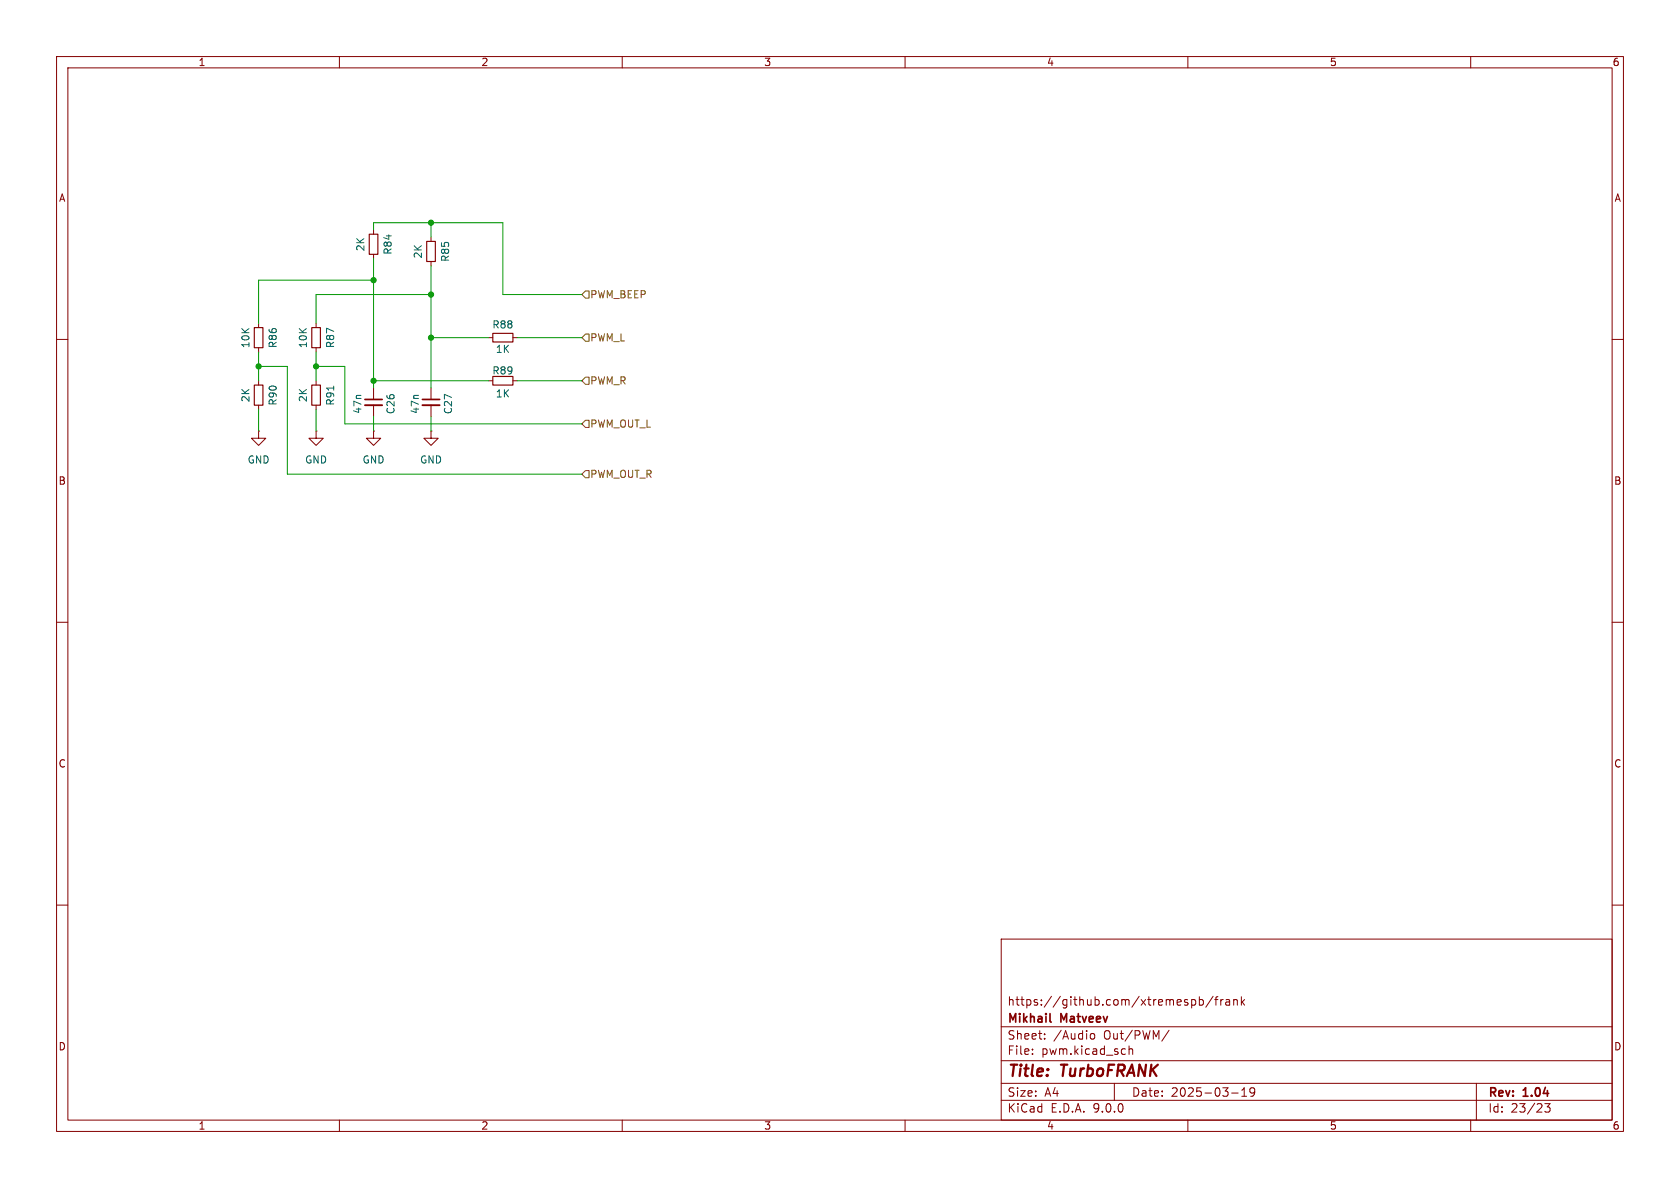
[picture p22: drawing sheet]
<svg xmlns="http://www.w3.org/2000/svg" width="297mm" height="210mm" viewBox="0 0 297 210" stroke-linecap="round" stroke-linejoin="round" font-family="sans-serif">
<defs><g id="words">
<g font-size="2.8" fill="#840000">
<text x="178" y="190.9">Title:</text>
<text x="187.7" y="190.9">TurboFRANK</text>
</g>
<g font-size="2.1" fill="#840000">
<text x="178" y="178">https://github.com/xtremespb/frank</text>
<text x="178" y="184">Sheet:</text>
<text x="178" y="181.2">Mikhail</text>
<text x="186.2" y="184">/Audio</text>
<text x="187.6" y="181.2">Matveev</text>
<text x="195.2" y="184">Out/PWM/</text>
<text x="178" y="186.7">File:</text>
<text x="184.1" y="186.7">pwm.kicad_sch</text>
<text x="178" y="196.9">KiCad</text>
<text x="178" y="194.1">Size:</text>
<text x="184.7" y="194.1">A4</text>
<text x="185.7" y="196.9">E.D.A.</text>
<text x="193.3" y="196.9">9.0.0</text>
<text x="200" y="194.1">Date:</text>
<text x="207" y="194.1">2025-03-19</text>
<text x="263" y="194.3">Rev:</text>
<text x="263" y="196.9">Id:</text>
<text x="267.1" y="196.9">23/23</text>
<text x="269.4" y="194.3">1.04</text>
</g>
<g font-size="1.8" fill="#840000">
<text x="35" y="11.9">1</text>
<text x="85" y="11.9">2</text>
<text x="135" y="11.9">3</text>
<text x="185" y="11.9">4</text>
<text x="235" y="11.9">5</text>
<text x="285" y="11.9">6</text>
<text x="10.3" y="35.9">A</text>
<text x="285.3" y="35.9">A</text>
<text x="10.3" y="85.9">B</text>
<text x="285.3" y="85.9">B</text>
<text x="10.3" y="135.9">C</text>
<text x="285.3" y="135.9">C</text>
<text x="10.3" y="185.9">D</text>
<text x="285.3" y="185.9">D</text>
<text x="35" y="199.9">1</text>
<text x="85" y="199.9">2</text>
<text x="135" y="199.9">3</text>
<text x="185" y="199.9">4</text>
<text x="235" y="199.9">5</text>
<text x="285" y="199.9">6</text>
</g>
<g font-size="1.8" fill="#006464">
<text x="64.6" y="44.5" transform="rotate(-90 64.6 44.5)">2K</text>
<text x="69.4" y="45.1" transform="rotate(-90 69.4 45.1)">R84</text>
<text x="74.8" y="45.8" transform="rotate(-90 74.8 45.8)">2K</text>
<text x="79.6" y="46.4" transform="rotate(-90 79.6 46.4)">R85</text>
<text x="87" y="58.3">R88</text>
<text x="44.3" y="61.6" transform="rotate(-90 44.3 61.6)">10K</text>
<text x="49.1" y="61.6" transform="rotate(-90 49.1 61.6)">R86</text>
<text x="54.5" y="61.6" transform="rotate(-90 54.5 61.6)">10K</text>
<text x="59.3" y="61.6" transform="rotate(-90 59.3 61.6)">R87</text>
<text x="87.6" y="62.6">1K</text>
<text x="44.3" y="71.2" transform="rotate(-90 44.3 71.2)">2K</text>
<text x="49.1" y="71.8" transform="rotate(-90 49.1 71.8)">R90</text>
<text x="54.5" y="71.2" transform="rotate(-90 54.5 71.2)">2K</text>
<text x="59.3" y="71.8" transform="rotate(-90 59.3 71.8)">R91</text>
<text x="87" y="66.4">R89</text>
<text x="87.6" y="70.5">1K</text>
<text x="64.1" y="73.3" transform="rotate(-90 64.1 73.3)">47n</text>
<text x="70" y="73.3" transform="rotate(-90 70 73.3)">C26</text>
<text x="74.3" y="73.3" transform="rotate(-90 74.3 73.3)">47n</text>
<text x="80.1" y="73.3" transform="rotate(-90 80.1 73.3)">C27</text>
<text x="43.7" y="82.1">GND</text>
<text x="53.8" y="82.1">GND</text>
<text x="64" y="82.1">GND</text>
<text x="74.2" y="82.1">GND</text>
</g>
<g font-size="1.8" fill="#725600">
<text x="104.2" y="52.9">PWM_BEEP</text>
<text x="104.2" y="60.6">PWM_L</text>
<text x="104.2" y="68.2">PWM_R</text>
<text x="104.2" y="75.8">PWM_OUT_L</text>
<text x="104.2" y="84.7">PWM_OUT_R</text>
</g>
</g></defs>
<g fill="none" stroke="#840000" stroke-width=".18">
<path d="M10 10h277v190h-277zM12 12h273v186h-273zM60 10v2M110 10v2M160 10v2M210 10v2M260 10v2M45.7 57.2v.7M55.9 57.2v.7M66 40.6v.8M66 45v.7M76.2 41.9v.8"/>
<path d="M76.2 46.2v.8M86.4 59.7h.7M90.7 59.7h.7M10 60h2M45.7 76.2v1.3h1.3l-1.3 1.2-1.3-1.2h1.3M45.7 76.2h.1M45.7 61.5v.7M45.7 67.3v.8M45.7 71.6v.8M55.9 76.2v1.3h1.2l-1.2 1.2-1.3-1.2h1.3M55.9 76.2h.1M55.9 61.5v.7"/>
<path d="M55.9 67.3v.8M55.9 71.6v.8M66 76.2v1.3h1.3l-1.3 1.2-1.2-1.2h1.2M66 76.2h.1M66 68.6v2M66 71.6v2.1M76.2 76.2v1.3h1.3l-1.3 1.2-1.3-1.2h1.3M76.2 76.2h.1M76.2 68.6v2M76.2 71.6v2.1M86.4 67.3h.7M90.7 67.3h.7"/>
<path d="M285 60h2M10 110h2M285 110h2M10 160h2M177 166h108v32h-108zM210.7 176.8l.4-.1 .3 .3v.4l-.2 .2h-.5M212 176.8l.5-.1 .2 .3v.4l-.1 .2h-.6M212 176.2v1.5M214.5 176.1l-1.3 2M214.7 176.7h.6M215.3 176.2l-.3 .2v1.3M215.8 176.7v1"/>
<path d="M216.2 176.7l-.2 .1-.2 .2M216.7 176.8h.6l.1 .9M217.4 177.1h-.5a.29 .29 0 0 0-.2 .3 .29 .29 0 0 0 .2 .3l.5-.1M218.1 176.8l.2-.1 .4 .1v.9M218.1 176.7v1M219.5 176.2v1.5M219.6 177.1l.4 .6M220 176.7l-.5 .6M285 160h2M60 198v2M110 198v2M160 198v2"/>
<path d="M177 194.5h108M177 191.5h108M177 187.5h108M177 181.5h108M182.5 186.3v.1M182.5 185.5v.1M184.7 183.6v.1M184.7 182.8v.1M192.7 183l.3-.3 .4 .1 .1 .2v.4l-.1 .2-.4 .1-.3-.3M197 191.5v3M199.6 184.9v1.5M199.6 185.5l.2-.1 .4 .1v.9"/>
<path d="M206.7 182.1l-1.3 2M210 198v2M217.7 193.2h1.2M219.5 193.8h.9M219.5 192.7l.5-.4v1.5M221.8 192.9l-.3 .3h-.3l-.2-.3 .1-.5 .4-.1 .2 .1a.99 .99 0 0 1-.3 1.4h-.3M260 198v2M261 191.5v6.5M273.1 195.1h.9l-.5 .6 .5 .1v.7l-.3 .1h-.4l-.2-.1"/>
</g>
<path d="M64.5 70.6h3.1M74.7 70.6h3M185.6 180.5l.2 .2" fill="none" stroke="#840000" stroke-width=".3"/>
<path d="M45 57.9h1.5v3.6h-1.5zM55.1 57.9h1.5v3.6h-1.5zM65.3 41.4h1.5v3.6h-1.5zM75.4 42.7h1.6v3.5h-1.6zM87.1 58.9h3.6v1.6h-3.6zM45 68.1h1.5v3.5h-1.5zM55.1 68.1h1.5v3.5h-1.5zM87.1 66.5h3.6v1.6h-3.6z" fill="none" stroke="#840000" stroke-width=".2"/>
<path d="M64.5 71.6h3.1M74.7 71.6h3" fill="none" stroke="#840000" stroke-width=".33"/>
<path d="M59 68.2v.8" fill="none" stroke="#006464" stroke-width=".18"/>
<path d="M103.5 51.4h.6v1.3h-.6l-.6-.6zM103.5 59.1h.6v1.2h-.6l-.6-.6zM103.5 66.7h.6v1.2h-.6l-.6-.6zM103.5 74.3h.6v1.3h-.6l-.6-.7zM103.5 83.2h.6v1.3h-.6l-.6-.7z" fill="none" stroke="#725600" stroke-width=".18"/>
<g fill="none" stroke="#009600" stroke-width=".18">
<path d="M76.2 39.4v2.5M66 40.6v-1.2h22.9v12.7h14M66 45.7v22.9M66 49.5h-20.3v7.7M76.2 52.1h-20.3v5.1M76.2 47v21.6M76.2 59.7h10.2M91.4 59.7h11.5M45.7 62.2v5.1M45.7 72.4v3.8M45.7 64.8h5.1v19h52.1M55.9 64.8h5.1v10.1h41.9"/>
<path d="M55.9 62.2v5.1M55.9 72.4v3.8M66 73.7v2.5M66 67.3h20.4M76.2 73.7v2.5M91.4 67.3h11.5"/>
</g>
<g fill="#009600" stroke="#009600" stroke-width=".18">
<circle cx="76.2" cy="39.4" r=".46"/>
<circle cx="66" cy="49.5" r=".46"/>
<circle cx="55.9" cy="64.8" r=".46"/>
<circle cx="66" cy="67.3" r=".46"/>
<circle cx="76.2" cy="59.7" r=".46"/>
<circle cx="45.7" cy="64.8" r=".46"/>
<circle cx="76.2" cy="52.1" r=".46"/>
</g>
<use href="#words"/>
</svg>
